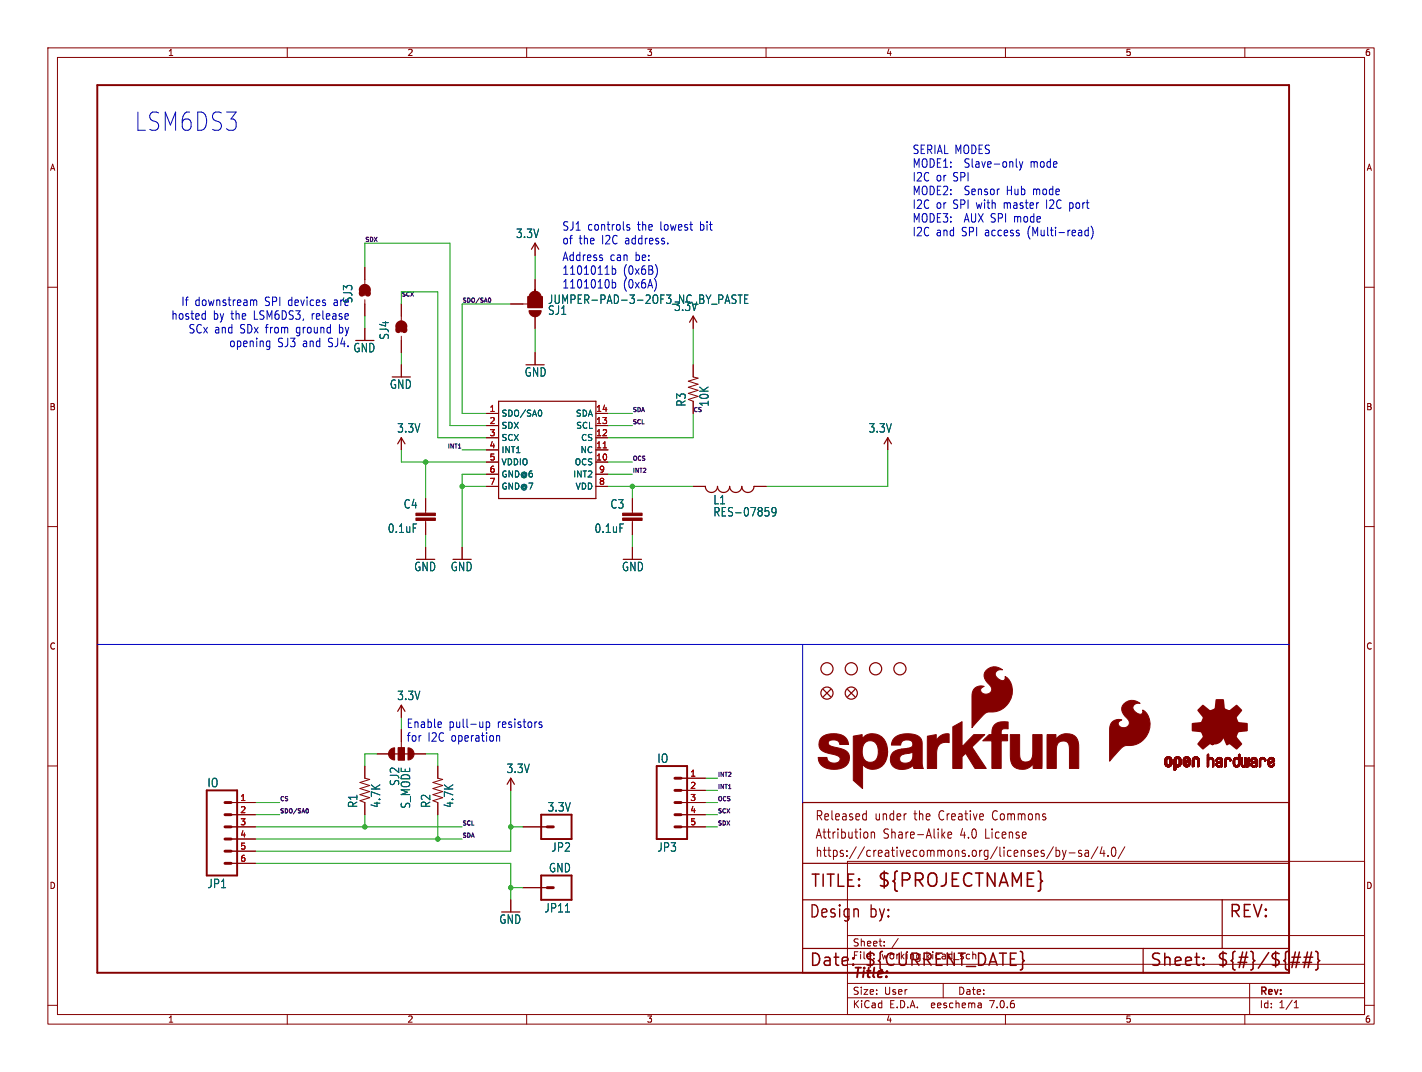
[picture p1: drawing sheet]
<svg xmlns="http://www.w3.org/2000/svg" width="297mm" height="224mm" viewBox="0 0 297 224" stroke-linecap="round" stroke-linejoin="round" font-family="sans-serif">
<defs><g id="words">
<text font-size="5.3" fill="#0000c2" x="27.9" y="27.7">LSM6DS3</text>
<text font-size="3.8" fill="#840000" x="183.1" y="185.7">${PROJECTNAME}</text>
<g font-size="3.5" fill="#840000">
<text x="169.2" y="185.7">TITLE:</text>
<text x="168.9" y="192.1">Design</text>
<text x="181.6" y="192.1">by:</text>
<text x="256.5" y="192.1">REV:</text>
<text x="168.9" y="202.2">Date:</text>
<text x="180.3" y="202.2">${CURRENT_DATE}</text>
<text x="240" y="202.2">Sheet:</text>
<text x="254" y="202.2">${#}/${##}</text>
</g>
<text font-size="2.8" fill="#840000" x="178" y="204.8">Title:</text>
<g font-size="2.7" fill="#840000">
<text x="170.2" y="171.7">Released</text>
<text x="182.7" y="171.7">under</text>
<text x="191.1" y="171.7">the</text>
<text x="196.5" y="171.7">Creative</text>
<text x="208" y="171.7">Commons</text>
<text x="170.2" y="175.5">Attribution</text>
<text x="170.2" y="179.3">https://creativecommons.org/licenses/by-sa/4.0/</text>
<text x="184.5" y="175.5">Share-Alike</text>
<text x="200.8" y="175.5">4.0</text>
<text x="206.2" y="175.5">License</text>
</g>
<g font-size="2.5" fill="#0000c2">
<text x="190.5" y="32.5">SERIAL MODES</text>
<text x="190.5" y="35.3">MODE1:</text>
<text x="201.5" y="35.3">Slave-only</text>
<text x="215.4" y="35.3">mode</text>
<text x="190.5" y="38.2">I2C or</text>
<text x="190.5" y="41.1">MODE2:</text>
<text x="199.1" y="38.2">SPI</text>
<text x="201.5" y="41.1">Sensor</text>
<text x="210.4" y="41.1">Hub</text>
<text x="216" y="41.1">mode</text>
<text x="190.5" y="43.9">I2C or</text>
<text x="190.5" y="46.8">MODE3:</text>
<text x="199.1" y="43.9">SPI with</text>
<text x="201.5" y="46.8">AUX SPI mode</text>
<text x="209.9" y="43.9">master</text>
<text x="218.9" y="43.9">I2C port</text>
<text x="117.3" y="48.5">SJ1 controls</text>
<text x="117.3" y="51.3">of</text>
<text x="120.9" y="51.3">the</text>
<text x="125.7" y="51.3">I2C address.</text>
<text x="133.2" y="48.5">the</text>
<text x="138" y="48.5">lowest</text>
<text x="146.5" y="48.5">bit</text>
<text x="190.5" y="49.6">I2C and</text>
<text x="200.9" y="49.6">SPI access</text>
<text x="214.9" y="49.6">(Multi-read)</text>
<text x="117.3" y="54.8">Address</text>
<text x="117.3" y="57.7">1101011b</text>
<text x="127.4" y="54.8">can</text>
<text x="130.1" y="57.7">(0x6B)</text>
<text x="132.7" y="54.8">be:</text>
<text x="37.8" y="64.1">If downstream</text>
<text x="55.4" y="64.1">SPI devices</text>
<text x="117.3" y="60.5">1101010b</text>
<text x="35.7" y="66.9">hosted</text>
<text x="39.3" y="69.8">SCx and</text>
<text x="44.5" y="66.9">by the</text>
<text x="50.2" y="69.8">SDx from</text>
<text x="53.2" y="66.9">LSM6DS3,</text>
<text x="62.2" y="69.8">ground</text>
<text x="65.4" y="66.9">release</text>
<text x="71.3" y="69.8">by</text>
<text x="47.8" y="72.6">opening</text>
<text x="58" y="72.6">SJ3 and</text>
<text x="68.7" y="72.6">SJ4.</text>
<text x="84.8" y="152.4">Enable</text>
<text x="84.8" y="155.2">for</text>
<text x="89.3" y="155.2">I2C operation</text>
<text x="93.7" y="152.4">pull-up</text>
<text x="103.9" y="152.4">resistors</text>
</g>
<g font-size="2.5" fill="#006464">
<text x="107.7" y="49.9">3.3V</text>
<text x="70" y="64.1">are</text>
<text x="73.8" y="63.4" transform="rotate(-90 73.8 63.4)">SJ3</text>
<text x="114.4" y="63.7">JUMPER-PAD-3-2OF3_NC_BY_PASTE</text>
<text x="114.4" y="66">SJ1</text>
<text x="130.1" y="60.5">(0x6A)</text>
<text x="140.7" y="65.2">3.3V</text>
<text x="81.4" y="71.1" transform="rotate(-90 81.4 71.1)">SJ4</text>
<text x="73.7" y="73.8">GND</text>
<text x="81.3" y="81.4">GND</text>
<text x="109.5" y="78.9">GND</text>
<text x="143.4" y="85" transform="rotate(-90 143.4 85)">R3</text>
<text x="148.2" y="85" transform="rotate(-90 148.2 85)">10K</text>
<text x="82.9" y="90.6">3.3V</text>
<text x="181.3" y="90.6">3.3V</text>
<text x="84.2" y="106.4">C4</text>
<text x="127.4" y="106.4">C3</text>
<text x="148.9" y="105.6">L1</text>
<text x="80.9" y="111.5">0.1uF</text>
<text x="124.1" y="111.5">0.1uF</text>
<text x="148.9" y="108.1">RES-07859</text>
<text x="86.4" y="119.5">GND</text>
<text x="94" y="119.5">GND</text>
<text x="129.8" y="119.5">GND</text>
<text x="82.9" y="146.4">3.3V</text>
<text x="105.7" y="161.7">3.3V</text>
<text x="137.2" y="159.6">IO</text>
<text x="43.2" y="164.7">IO</text>
<text x="83.6" y="164.3" transform="rotate(-90 83.6 164.3)">SJ2</text>
<text x="74.8" y="168.9" transform="rotate(-90 74.8 168.9)">R1</text>
<text x="79.6" y="168.9" transform="rotate(-90 79.6 168.9)">4.7K</text>
<text x="85.9" y="169" transform="rotate(-90 85.9 169)">S_MODE</text>
<text x="90.1" y="168.9" transform="rotate(-90 90.1 168.9)">R2</text>
<text x="94.9" y="168.9" transform="rotate(-90 94.9 168.9)">4.7K</text>
<text x="114.3" y="169.7">3.3V</text>
<text x="115.1" y="178.1">JP2</text>
<text x="137.2" y="178.1">JP3</text>
<text x="43.2" y="185.7">JP1</text>
<text x="114.6" y="182.4">GND</text>
<text x="113.6" y="190.8">JP11</text>
<text x="104.2" y="193.2">GND</text>
</g>
<g font-size="2.1" fill="#840000">
<text x="178" y="197.9">Sheet:</text>
<text x="178" y="200.6">File:</text>
<text x="184.1" y="200.6">working.kicad_sch</text>
<text x="178" y="208">Size:</text>
<text x="184.7" y="208">User</text>
<text x="200" y="208">Date:</text>
<text x="263" y="208.2">Rev:</text>
<text x="178" y="210.8">KiCad</text>
<text x="185.7" y="210.8">E.D.A.</text>
<text x="194.6" y="210.8">eeschema</text>
<text x="207" y="210.8">7.0.6</text>
<text x="263" y="210.8">Id:</text>
<text x="267.1" y="210.8">1/1</text>
</g>
<g font-size="1.8" fill="#840000">
<text x="35" y="11.9">1</text>
<text x="85" y="11.9">2</text>
<text x="135" y="11.9">3</text>
<text x="185" y="11.9">4</text>
<text x="235" y="11.9">5</text>
<text x="285" y="11.9">6</text>
<text x="10.3" y="35.9">A</text>
<text x="285.3" y="35.9">A</text>
<text x="10.3" y="85.9">B</text>
<text x="285.3" y="85.9">B</text>
<text x="10.3" y="135.9">C</text>
<text x="285.3" y="135.9">C</text>
<text x="10.3" y="185.9">D</text>
<text x="285.3" y="185.9">D</text>
<text x="35" y="213.8">1</text>
<text x="85" y="213.8">2</text>
<text x="135" y="213.8">3</text>
<text x="185" y="213.8">4</text>
<text x="235" y="213.8">5</text>
<text x="285" y="213.8">6</text>
</g>
<g font-size="1.8" fill="#a90000">
<text x="102.2" y="86.1">1</text>
<text x="102.2" y="88.6">2</text>
<text x="124.4" y="88.6">13</text>
<text x="124.4" y="86.1">14</text>
<text x="102.2" y="91.2">3</text>
<text x="102.2" y="93.7">4</text>
<text x="124.4" y="93.7">11</text>
<text x="124.4" y="91.2">12</text>
<text x="102.2" y="96.3">5</text>
<text x="102.2" y="98.8">6</text>
<text x="102.2" y="101.3">7</text>
<text x="124.4" y="96.3">10</text>
<text x="125" y="101.3">8</text>
<text x="125" y="98.8">9</text>
<text x="50.1" y="167.4">1</text>
<text x="144.1" y="162.3">1</text>
<text x="144.1" y="164.8">2</text>
<text x="144.1" y="167.4">3</text>
<text x="50.1" y="169.9">2</text>
<text x="50.1" y="172.5">3</text>
<text x="144.1" y="169.9">4</text>
<text x="144.1" y="172.5">5</text>
<text x="50.1" y="175">4</text>
<text x="50.1" y="177.5">5</text>
<text x="50.1" y="180.1">6</text>
</g>
<g font-size="1.8" fill="#006464">
<text x="104.6" y="87.2">SDO/SA0</text>
<text x="104.6" y="89.8">SDX</text>
<text x="120.2" y="87.2">SDA</text>
<text x="120.2" y="89.8">SCL</text>
<text x="104.6" y="92.3">SCX</text>
<text x="104.6" y="94.8">INT1</text>
<text x="121.1" y="94.8">NC</text>
<text x="121.3" y="92.3">CS</text>
<text x="104.6" y="97.4">VDDIO</text>
<text x="104.6" y="99.9">GND@6</text>
<text x="119.6" y="99.9">INT2</text>
<text x="119.9" y="97.4">OCS</text>
<text x="104.6" y="102.5">GND@7</text>
<text x="120.1" y="102.5">VDD</text>
</g>
<g font-size="1.2" fill="#0f0f0f">
<text x="76.2" y="50.6">SDX</text>
<text x="83.8" y="62">SCX</text>
<text x="96.5" y="63.3">SDO/SA0</text>
<text x="132.1" y="88.7">SCL</text>
<text x="132.1" y="86.1">SDA</text>
<text x="144.8" y="86.1">CS</text>
<text x="93.4" y="93.7">INT1</text>
<text x="132.1" y="96.3">OCS</text>
<text x="132.1" y="98.8">INT2</text>
<text x="58.4" y="167.4">CS</text>
<text x="149.9" y="162.3">INT2</text>
<text x="149.9" y="164.9">INT1</text>
<text x="149.9" y="167.4">OCS</text>
<text x="58.4" y="169.9">SDO/SA0</text>
<text x="96.5" y="172.5">SCL</text>
<text x="149.9" y="169.9">SCX</text>
<text x="149.9" y="172.5">SDX</text>
<text x="96.5" y="175">SDA</text>
</g>
</g></defs>
<g fill="none" stroke="#840000" stroke-width=".21">
<path d="M10 10h277v203.9h-277zM12 12h273v199.9h-273zM60 10v2M110 10v2M160 10v2M210 10v2M260 10v2M10 60h2M76.2 55.9v3.4M111.8 50.8v2.5M111.8 58.4v2.6M285 60h2"/>
<path d="M76.2 62.6v3.4M76.2 68.6v2.5M83.8 63.5v3.4M83.8 70.2v3.5M83.8 76.2v2.5M106.7 63.5h3.8M110.5 62.9h2.5v1.2h-2.5zM111.8 66v2.6M111.8 73.7v2.5M144.8 76.2v2.5l1 .3-2 .6 2 .7-2 .6 2 .6-2 .7 2 .6-2 .6 1 .4v2.6M144.8 66v2.6M83.8 91.4v2.6"/>
<path d="M101.6 86.4h2.5M101.6 96.5h2.5M101.6 94h2.5M101.6 91.4h2.5M101.6 88.9h2.5M101.6 99.1h2.5M124.5 86.4h2.5M124.5 96.5h2.5M124.5 94h2.5M124.5 91.4h2.5M124.5 88.9h2.5M124.5 99.1h2.5"/>
<path d="M185.4 91.4v2.6M10 110h2M88.9 104.1v3.1M88.9 108.7v3.1M88.9 114.3v2.5M96.5 114.3v2.5M101.6 101.6h2.5M124.5 101.6h2.5M132.1 104.1v3.1M132.1 108.7v3.1M132.1 114.3v2.5M144.8 101.6h2.5"/>
<path d="M157.5 101.6h2.5M285 110h2M10 160h2M78.7 157.5h2.6M83.2 156.2h1.3v2.6h-1.3zM83.8 147.3v2.6M83.8 152.4v3.8M86.4 157.5h2.5M285 160h2M48.3 172.7h5M48.3 167.6h5M48.3 170.2h5"/>
<path d="M48.3 175.3h5M48.3 177.8h5M76.2 160v2.6l1 .2-2 .6 2 .7-2 .6 2 .7-2 .6 2 .6-2 .7 1 .3v2.6M91.4 160v2.6l1.1 .2-2.1 .6 2.1 .7-2.1 .6 2.1 .7-2.1 .6 2.1 .6-2.1 .7 1 .3v2.6M106.7 162.6v2.5M109.2 172.7h5.1M142.2 172.7h5.1M142.2 167.6h5.1M142.2 170.2h5.1M142.2 162.6h5.1M142.2 165.1h5.1M177 179.9h108v32h-108z"/>
<path d="M180.5 170l.4 .1M180.9 169.3v2M180.9 171.2l-.4 .1M181.2 174v.9M182 173.8v1.3M182 174l.2-.2 .4 .1 .1 1.2M196.9 174.4l.5 .7M197.4 173.8l-.7 .7M198 174.4l.8-.1-.1-.4-.5-.1-.2 .3 .1 .9h.6M220 176.9l-1.4 2.5M220.6 177v1.9M220.6 177.7l.4-.1 .3 .4-.1 .8h-.6"/>
<path d="M221.9 177.6l.4 1.3M222.3 178.9l-.2 .5-.2 .1M222.7 177.6l-.4 1.3M223.3 178.2h1.2M225.9 177.7l-.4-.1-.2 .3v.3l.6 .1v.5h-.6M226.7 177.7h.6l.1 1.2M227.4 178.1l-.6 .1a.4 .4 0 0 0-.2 .3 .4 .4 0 0 0 .2 .4l.6-.1M229.3 176.9l-1.4 2.5M230.2 176.9l-.4 1.4h1M230.6 177.6v1.3M231.4 178.7v.2M232.4 177.1l.3-.1a1.34 1.34 0 0 1 0 1.9h-.2a1.44 1.44 0 0 1-.1-1.8z"/>
<path d="M234.9 176.9l-1.4 2.5M48.3 180.3h5M106.7 188v2.5M109.2 185.4h5.1M177 195.4h108M184.7 197.5v.1M184.7 196.7v.1M187.6 196l-1.3 2M10 210h2M60 211.9v2M110 211.9v2M160 211.9v2"/>
<path d="M177 208.4h108M177 205.4h108M177 201.4h108M197 205.4v3M204.9 209.6l.1 .9M205 210.4l-.2 .1M205 209.9h-.2M210 211.9v2M260 211.9v2M261 205.4v6.5M270.3 210.5h.9M270.3 209.4l.4-.4v1.5"/>
<path d="M285 210h2"/>
</g>
<g fill="none" stroke="#840000" stroke-width=".25">
<path d="M76.2 59.9v1.8M111 52.1l.8-1.3 .7 1.3M83.8 67.6v1.7M144 67.3l.8-1.3 .7 1.3M83.1 92.7l.7-1.3 .8 1.3M104.1 83.8h20.4v20.3h-20.4zM184.7 92.7l.7-1.3 .8 1.3M147.3 101.6a1.27 1.27 0 0 0 1.3 1.3 1.27 1.27 0 0 0 1.3-1.3 1.27 1.27 0 0 0 1.2 1.3 1.27 1.27 0 0 0 1.3-1.3 1.27 1.27 0 0 0 1.3 1.3 1.27 1.27 0 0 0 1.2-1.3 1.27 1.27 0 0 0 1.3 1.3 1.27 1.27 0 0 0 1.3-1.3M81.8 157.5h3.8M83.1 148.6l.7-1.3 .8 1.3M172 144l1.5 1.5M173.5 144l-1.5 1.5"/>
<path d="M177 144l1.6 1.5M178.6 144l-1.6 1.5M105.9 163.8l.8-1.2 .7 1.2M167.6 167.6h101.6v35.6h-101.6zM167.6 198.1h101.6M167.6 180.3h101.6M167.6 188h101.6M238.8 198.1v5.1M255.3 188v10.1"/>
<circle cx="172.7" cy="139.7" r="1.27"/>
<circle cx="177.8" cy="139.7" r="1.27"/>
<circle cx="182.9" cy="139.7" r="1.27"/>
<circle cx="188" cy="139.7" r="1.27"/>
<circle cx="172.7" cy="144.8" r="1.27"/>
<circle cx="177.8" cy="144.8" r="1.27"/>
</g>
<g fill="#840000" stroke="#840000" stroke-width=".21">
<path d="M243.3 159.5h.4z"/>
<path d="M243.3 159.4l.4 .1z"/>
<path d="M243.3 159.4h.4z"/>
<path d="M243.3 159.3l.4 .1z"/>
<path d="M243.3 159.3h.4z"/>
<path d="M243.3 159.2l.4 .1z"/>
<path d="M243.3 159.2h.4z"/>
<path d="M243.3 159.1l.4 .1z"/>
<path d="M243.3 159.1h.4z"/>
<path d="M243.3 159l.4 .1z"/>
<path d="M243.3 159h.4z"/>
<path d="M243.3 158.9l.4 .1z"/>
<path d="M243.3 158.9h.4z"/>
<path d="M243.3 158.8l.4 .1z"/>
<path d="M243.3 158.8h.4z"/>
<path d="M243.3 159.6h.4z"/>
<path d="M243.3 159.5l.4 .1z"/>
<path d="M243.3 158.7l.4 .1z"/>
<path d="M243.3 158.7h.4z"/>
<path d="M243.3 159.7h.5z"/>
<path d="M243.3 159.6l.4 .1z"/>
<path d="M243.3 158.6l.4 .1z"/>
<path d="M243.3 158.6h.4z"/>
<path d="M243.3 158.6h.5z"/>
<path d="M243.3 158.5l.5 .1z"/>
<path d="M243.3 158.5h.5z"/>
<path d="M243.4 159.8h.5z"/>
<path d="M243.4 159.7l.4 .1z"/>
<path d="M243.4 158.5h.5z"/>
<path d="M243.4 158.5h.6z"/>
<path d="M243.4 159.8h1.3z"/>
<path d="M243.4 159.8h.6z"/>
<path d="M243.4 158.5h1.3z"/>
<path d="M243.4 159.8l1.3 .1z"/>
<path d="M243.4 158.4l1.3 .1z"/>
<path d="M243.4 158.4h1.3z"/>
<path d="M243.4 159.9h1.3z"/>
<path d="M243.4 159.9h1.2z"/>
<path d="M243.4 158.4h1.2z"/>
<path d="M243.4 158.3l1.2 .1z"/>
<path d="M243.5 159.9h1.1z"/>
<path d="M243.5 158.3h1.1z"/>
<path d="M243.5 159.9l1.1 .1z"/>
<path d="M243.5 160h1.1z"/>
<path d="M243.5 160h1z"/>
<path d="M243.5 158.3h1z"/>
<path d="M243.5 158.2l1 .1z"/>
<path d="M243.6 160l.9 .1z"/>
<path d="M243.6 158.2h.9z"/>
<path d="M243.6 160.1h.9z"/>
<path d="M243.6 158.2h.8z"/>
<path d="M243.6 160.1h.8z"/>
<path d="M243.7 160.1h.7z"/>
<path d="M243.7 158.2h.7z"/>
<path d="M243.7 158.1l.7 .1z"/>
<path d="M243.7 160.1l.6 .1z"/>
<path d="M243.7 158.1h.6z"/>
<path d="M243.8 160.2h.5z"/>
<path d="M243.8 158.1h.5z"/>
<path d="M243.8 160.2h.4z"/>
<path d="M243.8 158.1h.4z"/>
<path d="M243.9 160.2h.3z"/>
<path d="M243.9 158.1h.3z"/>
<path d="M243.9 160.2h.2z"/>
<path d="M243.9 158.1h.2z"/>
<path d="M244.1 158.5h.6z"/>
<path d="M244.1 159.8h.6z"/>
<path d="M244.2 159.8h.5z"/>
<path d="M244.2 158.5h.5z"/>
<path d="M244.2 159.7l.5 .1z"/>
<path d="M244.2 159.7h.5z"/>
<path d="M244.3 159.7h.4z"/>
<path d="M244.3 158.5l.4 .1z"/>
<path d="M244.3 158.6h.4z"/>
<path d="M244.3 159.6l.4 .1z"/>
<path d="M244.3 159.6h.4z"/>
<path d="M244.3 158.7h.4z"/>
<path d="M244.3 158.6l.4 .1z"/>
<path d="M244.4 159.6h.4z"/>
<path d="M244.4 158.7h.4z"/>
<path d="M244.4 159.5l.4 .1z"/>
<path d="M244.4 159.5h.4z"/>
<path d="M244.4 159.4l.4 .1z"/>
<path d="M244.4 159.4h.4z"/>
<path d="M244.4 159.3l.4 .1z"/>
<path d="M244.4 159.3h.4z"/>
<path d="M244.4 159.2l.4 .1z"/>
<path d="M244.4 159.2h.4z"/>
<path d="M244.4 159.1l.4 .1z"/>
<path d="M244.4 159.1h.4z"/>
<path d="M244.4 159l.4 .1z"/>
<path d="M244.4 159h.4z"/>
<path d="M244.4 158.9l.4 .1z"/>
<path d="M244.4 158.9h.4z"/>
<path d="M244.4 158.8l.4 .1z"/>
<path d="M244.4 158.8h.4z"/>
<path d="M244.4 158.7l.4 .1z"/>
<path d="M245.2 160.8l.2 .1z"/>
<path d="M245.2 160.8h.3z"/>
<path d="M245.2 160.8h.4z"/>
<path d="M245.2 160.7l.4 .1z"/>
<path d="M245.2 160.7h.4z"/>
<path d="M245.2 160.6l.4 .1z"/>
<path d="M245.2 160.6h.4z"/>
<path d="M245.2 160.5l.4 .1z"/>
<path d="M245.2 160.5h.4z"/>
<path d="M245.2 160.4l.4 .1z"/>
<path d="M245.2 160.4h.4z"/>
<path d="M245.2 160.3l.4 .1z"/>
<path d="M245.2 160.3h.4z"/>
<path d="M245.2 160.2l.4 .1z"/>
<path d="M245.2 160.2h.4z"/>
<path d="M245.2 160.1l1.1 .1z"/>
<path d="M245.2 160.1h1.1z"/>
<path d="M245.2 160.1h1.2z"/>
<path d="M245.2 160l1.2 .1z"/>
<path d="M245.2 160h1.2z"/>
<path d="M245.2 160h1.3z"/>
<path d="M245.2 159.9l1.3 .1z"/>
<path d="M245.2 159.9h1.3z"/>
<path d="M245.2 159.9h1.4z"/>
<path d="M245.2 159.8l1.4 .1z"/>
<path d="M245.2 159.8h1.4z"/>
<path d="M245.2 159.8h.7z"/>
<path d="M245.2 159.8h.6z"/>
<path d="M245.2 159.7l.6 .1z"/>
<path d="M245.2 159.7h.5z"/>
<path d="M245.2 159.6l.5 .1z"/>
<path d="M245.2 159.6h.4z"/>
<path d="M245.2 159.5l.4 .1z"/>
<path d="M245.2 159.5h.4z"/>
<path d="M245.2 159.4l.4 .1z"/>
<path d="M245.2 159.4h.4z"/>
<path d="M245.2 159.3l.4 .1z"/>
<path d="M245.2 159.3h.4z"/>
<path d="M245.2 159.2l.4 .1z"/>
<path d="M245.2 159.2h.4z"/>
<path d="M245.2 159.1l.4 .1z"/>
<path d="M245.2 159.1h.4z"/>
<path d="M245.2 159l.4 .1z"/>
<path d="M245.2 159h.4z"/>
<path d="M245.2 158.9l.4 .1z"/>
<path d="M245.2 158.9h.4z"/>
<path d="M245.2 158.8l.4 .1z"/>
<path d="M245.2 158.8h.4z"/>
<path d="M245.2 158.7l.4 .1z"/>
<path d="M245.2 158.7h.4z"/>
<path d="M245.2 160.9h.2z"/>
<path d="M245.2 158.6l.4 .1z"/>
<path d="M245.2 158.6h.5z"/>
<path d="M245.3 158.6h.4z"/>
<path d="M245.3 158.5l.4 .1z"/>
<path d="M245.3 158.5h.5z"/>
<path d="M245.3 158.5h.6z"/>
<path d="M245.3 158.5h1.3z"/>
<path d="M245.3 158.4l1.3 .1z"/>
<path d="M245.3 158.4h1.3z"/>
<path d="M245.4 158.4h1.1z"/>
<path d="M245.4 158.3l1.1 .1z"/>
<path d="M245.4 158.3h1.1z"/>
<path d="M245.4 158.3h1z"/>
<path d="M245.5 158.2l.9 .1z"/>
<path d="M245.5 158.2h.9z"/>
<path d="M245.5 158.2h.8z"/>
<path d="M245.6 158.2h.7z"/>
<path d="M245.6 158.1l.7 .1z"/>
<path d="M245.6 158.1h.7z"/>
<path d="M245.7 160.2h.5z"/>
<path d="M245.7 158.1h.5z"/>
<path d="M245.8 158.1h.3z"/>
<path d="M245.8 160.2h.3z"/>
<path d="M245.8 158.1h.2z"/>
<path d="M245.9 160.2h.1z"/>
<path d="M246 158.5h.6z"/>
<path d="M246 159.8h.6z"/>
<path d="M246.1 159.8h.5z"/>
<path d="M246.1 158.5h.5z"/>
<path d="M246.1 159.7l.5 .1z"/>
<path d="M246.2 159.7h.4z"/>
<path d="M246.2 158.5l.4 .1z"/>
<path d="M246.2 158.6h.4z"/>
<path d="M246.2 159.7h.5z"/>
<path d="M246.2 158.6h.5z"/>
<path d="M246.2 159.6l.5 .1z"/>
<path d="M246.2 159.6h.5z"/>
<path d="M246.2 158.6l.5 .1z"/>
<path d="M246.3 159.6h.4z"/>
<path d="M246.3 158.7h.4z"/>
<path d="M246.3 159.5l.4 .1z"/>
<path d="M246.3 159.5h.4z"/>
<path d="M246.3 158.8h.4z"/>
<path d="M246.3 158.7l.4 .1z"/>
<path d="M246.3 159.4l.4 .1z"/>
<path d="M246.3 159.4h.4z"/>
<path d="M246.3 159.3l.4 .1z"/>
<path d="M246.3 159.3h.4z"/>
<path d="M246.3 159.2l.4 .1z"/>
<path d="M246.3 159.2h.4z"/>
<path d="M246.3 159.1l.4 .1z"/>
<path d="M246.3 159.1h.4z"/>
<path d="M246.3 159l.4 .1z"/>
<path d="M246.3 159h.4z"/>
<path d="M246.3 158.9l.4 .1z"/>
<path d="M246.3 158.9h.4z"/>
<path d="M246.3 158.8l.4 .1z"/>
<path d="M247.1 159.6h.5z"/>
<path d="M247.1 159.6h.4z"/>
<path d="M247.1 159.5l.4 .1z"/>
<path d="M247.1 159.5h.4z"/>
<path d="M247.1 159.5h.5z"/>
<path d="M247.1 159.4l.5 .1z"/>
<path d="M247.1 159.4h.5z"/>
<path d="M247.1 159.4h.6z"/>
<path d="M247.1 159.4h.7z"/>
<path d="M247.1 159.3l.7 .1z"/>
<path d="M247.1 159.3h.8z"/>
<path d="M247.1 159.3h.9z"/>
<path d="M247.1 159.2l1 .1z"/>
<path d="M247.1 159.2h1z"/>
<path d="M247.1 159.2h1.1z"/>
<path d="M247.1 159.2h1.2z"/>
<path d="M247.1 159.1l1.2 .1z"/>
<path d="M247.1 159.1h1.2z"/>
<path d="M247.1 159.1h1.3z"/>
<path d="M247.1 159.1h1.4z"/>
<path d="M247.1 159l1.4 .1z"/>
<path d="M247.1 159h1.4z"/>
<path d="M247.1 159h.4z"/>
<path d="M247.1 158.9l.4 .1z"/>
<path d="M247.1 158.9h.4z"/>
<path d="M247.1 158.8l.4 .1z"/>
<path d="M247.1 158.8h.4z"/>
<path d="M247.1 158.7l.4 .1z"/>
<path d="M247.1 158.7h.4z"/>
<path d="M247.1 158.7h.5z"/>
<path d="M247.1 159.7h.5z"/>
<path d="M247.1 159.6l.5 .1z"/>
<path d="M247.1 158.6l.5 .1z"/>
<path d="M247.1 158.6h.5z"/>
<path d="M247.2 159.7l.5 .1z"/>
<path d="M247.2 159.7h.4z"/>
<path d="M247.2 158.6h.4z"/>
<path d="M247.2 158.5l.4 .1z"/>
<path d="M247.2 159.8h.5z"/>
<path d="M247.2 158.5h.5z"/>
<path d="M247.2 159.8h1.3z"/>
<path d="M247.2 159.8h.6z"/>
<path d="M247.2 158.5h.6z"/>
<path d="M247.2 159.8l1.3 .1z"/>
<path d="M247.2 158.5h1.3z"/>
<path d="M247.2 158.4l1.3 .1z"/>
<path d="M247.2 158.4h1.3z"/>
<path d="M247.2 159.9h1.3z"/>
<path d="M247.3 159.9h1.1z"/>
<path d="M247.3 158.4h1.2z"/>
<path d="M247.3 159.9l1.1 .1z"/>
<path d="M247.3 158.3l1.1 .1z"/>
<path d="M247.3 160h1.1z"/>
<path d="M247.3 158.3h1.1z"/>
<path d="M247.4 160h1z"/>
<path d="M247.4 158.3h1z"/>
<path d="M247.4 160h.9z"/>
<path d="M247.4 160l.9 .1z"/>
<path d="M247.4 158.2l.9 .1z"/>
<path d="M247.4 158.2h.9z"/>
<path d="M247.4 160.1h.9z"/>
<path d="M247.5 158.2h.8z"/>
<path d="M247.5 160.1h.7z"/>
<path d="M247.5 158.2h.7z"/>
<path d="M247.5 158.1l.7 .1z"/>
<path d="M247.5 158.1h.7z"/>
<path d="M247.6 160.1l.6 .1z"/>
<path d="M247.6 158.1h.5z"/>
<path d="M247.6 160.2h.5z"/>
<path d="M247.6 159h1z"/>
<path d="M247.7 160.2h.4z"/>
<path d="M247.7 159h.9z"/>
<path d="M247.7 158.1h.3z"/>
<path d="M247.7 160.2h.3z"/>
<path d="M247.8 159h.8z"/>
<path d="M247.8 158.1h.1z"/>
<path d="M247.8 158.9l.8 .1z"/>
<path d="M247.8 158.9h.8z"/>
<path d="M247.9 158.9h.7z"/>
<path d="M247.9 158.5h.6z"/>
<path d="M247.9 159.8h.6z"/>
<path d="M248 158.5h.5z"/>
<path d="M248 159.8h.5z"/>
<path d="M248 158.9h.6z"/>
<path d="M248 158.8l.6 .1z"/>
<path d="M248 158.8h.6z"/>
<path d="M248.1 159.7l.4 .1z"/>
<path d="M248.1 158.5h.4z"/>
<path d="M248.1 158.5l.5 .1z"/>
<path d="M248.1 159.7h.4z"/>
<path d="M248.1 158.6h.5z"/>
<path d="M248.1 158.8h.5z"/>
<path d="M248.1 159.7h.5z"/>
<path d="M248.2 159.6l.4 .1z"/>
<path d="M248.2 158.8h.4z"/>
<path d="M248.2 158.7h.4z"/>
<path d="M248.2 158.6l.4 .1z"/>
<path d="M248.2 159.6h.4z"/>
<path d="M248.2 158.7l.4 .1z"/>
<path d="M248.2 159.5l.4 .1z"/>
<path d="M248.2 159.5h.4z"/>
<path d="M248.2 159.4l.4 .1z"/>
<path d="M248.2 159.4h.4z"/>
<path d="M248.3 159.4h.3z"/>
<path d="M248.3 159.3l.3 .1z"/>
<path d="M248.4 159.3h.2z"/>
<path d="M249 160.1h.3z"/>
<path d="M249 160.1h.4z"/>
<path d="M249 160l.4 .1z"/>
<path d="M249 160h.4z"/>
<path d="M249 159.9l.4 .1z"/>
<path d="M249 159.9h.4z"/>
<path d="M249 159.8l.4 .1z"/>
<path d="M249 159.8h.4z"/>
<path d="M249 159.7l.4 .1z"/>
<path d="M249 159.7h.4z"/>
<path d="M249 159.6l.4 .1z"/>
<path d="M249 159.6h.4z"/>
<path d="M249 159.5l.4 .1z"/>
<path d="M249 159.5h.4z"/>
<path d="M249 159.4l.4 .1z"/>
<path d="M249 159.4h.4z"/>
<path d="M249 159.3l.4 .1z"/>
<path d="M249 159.3h.4z"/>
<path d="M249 159.2l.4 .1z"/>
<path d="M249 159.2h.4z"/>
<path d="M249 159.1l.4 .1z"/>
<path d="M249 159.1h.4z"/>
<path d="M249 159l.4 .1z"/>
<path d="M249 159h.4z"/>
<path d="M249 158.9l.4 .1z"/>
<path d="M249 158.9h.4z"/>
<path d="M249 158.8l.4 .1z"/>
<path d="M249 158.8h.4z"/>
<path d="M249 158.7l.4 .1z"/>
<path d="M249 158.7h.4z"/>
<path d="M249.1 160.1l.2 .1z"/>
<path d="M249.1 158.7h.3z"/>
<path d="M249.1 158.7h.4z"/>
<path d="M249.1 160.2h.1z"/>
<path d="M249.1 158.6l.4 .1z"/>
<path d="M249.1 158.6h.4z"/>
<path d="M249.1 158.5l.5 .1z"/>
<path d="M249.1 158.5h.5z"/>
<path d="M249.1 158.5h.6z"/>
<path d="M249.1 158.5h1.3z"/>
<path d="M249.1 158.4l1.3 .1z"/>
<path d="M249.1 158.4h1.3z"/>
<path d="M249.2 158.4h1.2z"/>
<path d="M249.2 158.3l1.1 .1z"/>
<path d="M249.2 158.3h1.1z"/>
<path d="M249.3 158.3h1z"/>
<path d="M249.3 158.2l1 .1z"/>
<path d="M249.3 158.2h.9z"/>
<path d="M249.4 158.2h.8z"/>
<path d="M249.4 158.2h.7z"/>
<path d="M249.4 158.1l.7 .1z"/>
<path d="M249.4 158.1h.7z"/>
<path d="M249.5 158.1h.5z"/>
<path d="M249.6 158.1h.4z"/>
<path d="M249.6 158.1h.3z"/>
<path d="M249.7 158.1h.2z"/>
<path d="M249.8 158.5h.6z"/>
<path d="M249.9 158.5h.5z"/>
<path d="M250 158.5h.5z"/>
<path d="M250 158.5l.5 .1z"/>
<path d="M250 158.6h.5z"/>
<path d="M250.1 158.6h.4z"/>
<path d="M250.1 158.6l.4 .1z"/>
<path d="M250.1 158.7h.4z"/>
<path d="M250.1 160.1h.3z"/>
<path d="M250.1 160.1h.4z"/>
<path d="M250.1 160l.4 .1z"/>
<path d="M250.1 160h.4z"/>
<path d="M250.1 159.9l.4 .1z"/>
<path d="M250.1 159.9h.4z"/>
<path d="M250.1 159.8l.4 .1z"/>
<path d="M250.1 159.8h.4z"/>
<path d="M250.1 159.7l.4 .1z"/>
<path d="M250.1 159.7h.4z"/>
<path d="M250.1 159.6l.4 .1z"/>
<path d="M250.1 159.6h.4z"/>
<path d="M250.1 159.5l.4 .1z"/>
<path d="M250.1 159.5h.4z"/>
<path d="M250.1 159.4l.4 .1z"/>
<path d="M250.1 159.4h.4z"/>
<path d="M250.1 159.3l.4 .1z"/>
<path d="M250.1 159.3h.4z"/>
<path d="M250.1 159.2l.4 .1z"/>
<path d="M250.1 159.2h.4z"/>
<path d="M250.1 159.1l.4 .1z"/>
<path d="M250.1 159.1h.4z"/>
<path d="M250.1 159l.4 .1z"/>
<path d="M250.1 159h.4z"/>
<path d="M250.1 158.9l.4 .1z"/>
<path d="M250.1 158.9h.4z"/>
<path d="M250.1 158.8l.4 .1z"/>
<path d="M250.1 158.8h.4z"/>
<path d="M250.1 158.7l.4 .1z"/>
<path d="M250.1 160.1l.2 .1z"/>
<path d="M250.1 160.2h.2z"/>
<path d="M252.2 160.2h.1z"/>
<path d="M252.2 157.7h.2z"/>
<path d="M252.2 160.1l.2 .1z"/>
<path d="M252.2 160.1h.2z"/>
<path d="M252.2 160l.2 .1z"/>
<path d="M252.2 160h.2z"/>
<path d="M252.2 159.9l.2 .1z"/>
<path d="M252.2 159.9h.2z"/>
<path d="M252.2 159.8l.2 .1z"/>
<path d="M252.2 159.8h.2z"/>
<path d="M252.2 159.7l.2 .1z"/>
<path d="M252.2 159.7h.2z"/>
<path d="M252.2 159.6l.2 .1z"/>
<path d="M252.2 159.6h.2z"/>
<path d="M252.2 159.5l.2 .1z"/>
<path d="M252.2 159.5h.2z"/>
<path d="M252.2 159.4l.2 .1z"/>
<path d="M252.2 159.4h.2z"/>
<path d="M252.2 159.3l.2 .1z"/>
<path d="M252.2 159.3h.2z"/>
<path d="M252.2 159.2l.2 .1z"/>
<path d="M252.2 159.2h.2z"/>
<path d="M252.2 159.1l.2 .1z"/>
<path d="M252.2 159.1h.2z"/>
<path d="M252.2 159l.2 .1z"/>
<path d="M252.2 159h.2z"/>
<path d="M252.2 158.9l.2 .1z"/>
<path d="M252.2 158.9h.2z"/>
<path d="M252.2 158.8l.3 .1z"/>
<path d="M252.2 158.8h.3z"/>
<path d="M252.2 158.7l.3 .1z"/>
<path d="M252.2 158.7h.3z"/>
<path d="M252.2 158.6l.3 .1z"/>
<path d="M252.2 158.6h.3z"/>
<path d="M252.2 158.6h.4z"/>
<path d="M252.2 158.5l.5 .1z"/>
<path d="M252.2 158.5h.5z"/>
<path d="M252.2 158.5h.6z"/>
<path d="M252.2 158.5h1.2z"/>
<path d="M252.2 158.4l1.2 .1z"/>
<path d="M252.2 158.4h1.1z"/>
<path d="M252.2 158.3l1.1 .1z"/>
<path d="M252.2 158.3h1z"/>
<path d="M252.2 158.3h.3z"/>
<path d="M252.2 158.2l.2 .1z"/>
<path d="M252.2 158.2h.2z"/>
<path d="M252.2 158.1l.2 .1z"/>
<path d="M252.2 158.1h.2z"/>
<path d="M252.2 158l.2 .1z"/>
<path d="M252.2 158h.2z"/>
<path d="M252.2 157.9l.2 .1z"/>
<path d="M252.2 157.9h.2z"/>
<path d="M252.2 157.8l.2 .1z"/>
<path d="M252.2 157.8h.2z"/>
<path d="M252.2 157.7l.2 .1z"/>
<path d="M252.2 157.6l.2 .1z"/>
<path d="M252.2 157.6h.2z"/>
<path d="M252.3 157.6h.1z"/>
<path d="M252.3 157.5l.1 .1z"/>
<path d="M252.6 158.3h.5z"/>
<path d="M252.6 158.2l.5 .1z"/>
<path d="M252.6 158.2h.5z"/>
<path d="M252.7 158.2h.3z"/>
<path d="M252.9 158.5h.5z"/>
<path d="M253 158.5h.4z"/>
<path d="M253 158.5l.4 .1z"/>
<path d="M253.1 158.6h.3z"/>
<path d="M253.1 158.6h.4z"/>
<path d="M253.1 158.6l.4 .1z"/>
<path d="M253.2 158.7h.3z"/>
<path d="M253.2 158.7l.3 .1z"/>
<path d="M253.2 158.8h.3z"/>
<path d="M253.2 158.9h.3z"/>
<path d="M253.2 158.8l.3 .1z"/>
<path d="M253.2 160.2h.2z"/>
<path d="M253.2 160.1l.3 .1z"/>
<path d="M253.2 160.1h.3z"/>
<path d="M253.2 160l.3 .1z"/>
<path d="M253.2 160h.3z"/>
<path d="M253.2 159.9l.3 .1z"/>
<path d="M253.2 159.9h.3z"/>
<path d="M253.2 159.8l.3 .1z"/>
<path d="M253.2 159.8h.3z"/>
<path d="M253.2 159.7l.3 .1z"/>
<path d="M253.2 159.7h.3z"/>
<path d="M253.2 159.6l.3 .1z"/>
<path d="M253.2 159.6h.3z"/>
<path d="M253.2 159.5l.3 .1z"/>
<path d="M253.2 159.5h.3z"/>
<path d="M253.2 159.4l.3 .1z"/>
<path d="M253.2 159.4h.3z"/>
<path d="M253.2 159.3l.3 .1z"/>
<path d="M253.2 159.3h.3z"/>
<path d="M253.2 159.2l.3 .1z"/>
<path d="M253.2 159.2h.3z"/>
<path d="M253.2 159.1l.3 .1z"/>
<path d="M253.2 159.1h.3z"/>
<path d="M253.2 159l.3 .1z"/>
<path d="M253.2 159h.3z"/>
<path d="M253.2 158.9l.3 .1z"/>
<path d="M254 159.8h.3z"/>
<path d="M254 159.7l.3 .1z"/>
<path d="M254 159.7h.3z"/>
<path d="M254 159.7h.2z"/>
<path d="M254 159.6l.3 .1z"/>
<path d="M254 159.6h.3z"/>
<path d="M254 159h.1z"/>
<path d="M254 159h.2z"/>
<path d="M254 158.9l.2 .1z"/>
<path d="M254 158.9h.2z"/>
<path d="M254 158.8l.2 .1z"/>
<path d="M254 159.5l.3 .1z"/>
<path d="M254 158.8h.2z"/>
<path d="M254 158.8h.3z"/>
<path d="M254 159.9h.4z"/>
<path d="M254 159.9h.3z"/>
<path d="M254 159.8l.3 .1z"/>
<path d="M254 159.5h.3z"/>
<path d="M254 159.5h.4z"/>
<path d="M254 158.7l.3 .1z"/>
<path d="M254 158.7h.3z"/>
<path d="M254 159.9h.5z"/>
<path d="M254 159.5h.5z"/>
<path d="M254 159.4l.5 .1z"/>
<path d="M254 158.6l.4 .1z"/>
<path d="M254 160h.8z"/>
<path d="M254 159.9l.5 .1z"/>
<path d="M254 159.4h.5z"/>
<path d="M254 158.6h.4z"/>
<path d="M254 159.4h.6z"/>
<path d="M254.1 160h.7z"/>
<path d="M254.1 159.4h.5z"/>
<path d="M254.1 158.6h.3z"/>
<path d="M254.1 159.4h.6z"/>
<path d="M254.1 158.5l.4 .1z"/>
<path d="M254.1 158.5h.4z"/>
<path d="M254.1 158.5h.5z"/>
<path d="M254.1 160l.7 .1z"/>
<path d="M254.1 159.3l.6 .1z"/>
<path d="M254.1 160.1h.7z"/>
<path d="M254.1 159.3h.7z"/>
<path d="M254.1 158.5h1.1z"/>
<path d="M254.1 160.1h.8z"/>
<path d="M254.2 160.1h.7z"/>
<path d="M254.2 158.4l1 .1z"/>
<path d="M254.2 158.4h1z"/>
<path d="M254.2 159.3h.7z"/>
<path d="M254.2 158.4h.9z"/>
<path d="M254.2 159.3h.8z"/>
<path d="M254.2 160.1l.7 .1z"/>
<path d="M254.2 158.3l.9 .1z"/>
<path d="M254.2 159.2l1.1 .1z"/>
<path d="M254.2 158.3h.9z"/>
<path d="M254.3 160.2h.6z"/>
<path d="M254.3 158.3h.7z"/>
<path d="M254.3 159.2h1z"/>
<path d="M254.3 160.2h.5z"/>
<path d="M254.4 160.2h.4z"/>
<path d="M254.4 159.2h.9z"/>
<path d="M254.4 158.3h.5z"/>
<path d="M254.4 158.2l.5 .1z"/>
<path d="M254.4 158.2h.5z"/>
<path d="M254.5 159.2h.8z"/>
<path d="M254.5 158.2h.3z"/>
<path d="M254.5 159.1l.8 .1z"/>
<path d="M254.5 159.1h.8z"/>
<path d="M254.6 159.1h.7z"/>
<path d="M254.6 159.9l.2 .1z"/>
<path d="M254.6 158.2h.1z"/>
<path d="M254.6 159.9h.2z"/>
<path d="M254.7 159.1h.6z"/>
<path d="M254.7 158.5h.5z"/>
<path d="M254.7 159l.6 .1z"/>
<path d="M254.7 159h.6z"/>
<path d="M254.8 159h.5z"/>
<path d="M254.8 158.5h.4z"/>
<path d="M254.8 158.5l.5 .1z"/>
<path d="M254.9 158.6h.4z"/>
<path d="M254.9 159h.4z"/>
<path d="M254.9 158.6l.4 .1z"/>
<path d="M255 158.9l.3 .1z"/>
<path d="M255 158.7h.3z"/>
<path d="M255 158.9h.3z"/>
<path d="M255 159.3h.3z"/>
<path d="M255 158.7l.3 .1z"/>
<path d="M255 158.8h.3z"/>
<path d="M255 160.2h.2z"/>
<path d="M255 160.1l.3 .1z"/>
<path d="M255 160.1h.3z"/>
<path d="M255 160l.3 .1z"/>
<path d="M255 160h.3z"/>
<path d="M255 159.9l.3 .1z"/>
<path d="M255 159.9h.3z"/>
<path d="M255 159.8l.3 .1z"/>
<path d="M255 159.8h.3z"/>
<path d="M255 159.7l.3 .1z"/>
<path d="M255 159.7h.3z"/>
<path d="M255 159.6l.3 .1z"/>
<path d="M255 159.6h.3z"/>
<path d="M255 159.5l.3 .1z"/>
<path d="M255 159.5h.3z"/>
<path d="M255 159.4l.3 .1z"/>
<path d="M255 159.4h.3z"/>
<path d="M255 159.3l.3 .1z"/>
<path d="M255 158.8l.3 .1z"/>
<path d="M255.8 160.2h.1z"/>
<path d="M255.8 160.2h.2z"/>
<path d="M255.8 160.1l.2 .1z"/>
<path d="M255.8 160.1h.2z"/>
<path d="M255.8 160.1h.3z"/>
<path d="M255.8 160l.3 .1z"/>
<path d="M255.8 160h.3z"/>
<path d="M255.8 159.9l.3 .1z"/>
<path d="M255.8 159.9h.3z"/>
<path d="M255.8 159.8l.3 .1z"/>
<path d="M255.8 159.8h.3z"/>
<path d="M255.8 159.7l.3 .1z"/>
<path d="M255.8 159.7h.3z"/>
<path d="M255.8 159.6l.3 .1z"/>
<path d="M255.8 159.6h.3z"/>
<path d="M255.8 159.5l.3 .1z"/>
<path d="M255.8 159.5h.3z"/>
<path d="M255.8 159.4l.3 .1z"/>
<path d="M255.8 159.4h.3z"/>
<path d="M255.8 159.3l.3 .1z"/>
<path d="M255.8 159.3h.3z"/>
<path d="M255.8 159.2l.3 .1z"/>
<path d="M255.8 159.2h.3z"/>
<path d="M255.8 159.1l.3 .1z"/>
<path d="M255.8 159.1h.3z"/>
<path d="M255.8 159l.3 .1z"/>
<path d="M255.8 159h.3z"/>
<path d="M255.8 158.9l.3 .1z"/>
<path d="M255.8 158.9h.3z"/>
<path d="M255.8 158.8l.3 .1z"/>
<path d="M255.8 158.8h.3z"/>
<path d="M255.8 158.7l.3 .1z"/>
<path d="M255.8 158.7h.3z"/>
<path d="M255.8 158.7h.4z"/>
<path d="M255.8 158.6l.4 .1z"/>
<path d="M255.8 158.6h.4z"/>
<path d="M255.9 158.6h.3z"/>
<path d="M255.9 158.6h.4z"/>
<path d="M255.9 158.5l.4 .1z"/>
<path d="M255.9 158.5h.4z"/>
<path d="M255.9 158.5h.5z"/>
<path d="M255.9 158.5h1.1z"/>
<path d="M256 158.4l1 .1z"/>
<path d="M256 158.4h1z"/>
<path d="M256 158.4h.9z"/>
<path d="M256 158.3l.9 .1z"/>
<path d="M256.1 158.3h.8z"/>
<path d="M256.1 158.3h.7z"/>
<path d="M256.2 158.3h.6z"/>
<path d="M256.2 158.3h.5z"/>
<path d="M256.2 158.2l.5 .1z"/>
<path d="M256.2 158.2h.5z"/>
<path d="M256.3 158.2h.3z"/>
<path d="M256.4 158.2h.1z"/>
<path d="M256.5 158.5h.5z"/>
<path d="M256.6 158.5h.4z"/>
<path d="M256.6 158.5l.4 .1z"/>
<path d="M256.7 158.6h.4z"/>
<path d="M256.8 158.6h.3z"/>
<path d="M256.8 158.7h.3z"/>
<path d="M256.8 158.6l.3 .1z"/>
<path d="M256.8 158.8h.3z"/>
<path d="M256.8 158.7l.3 .1z"/>
<path d="M256.9 158.8h.2z"/>
<path d="M256.9 158.9h.2z"/>
<path d="M256.9 158.8l.2 .1z"/>
<path d="M256.9 158.9l.1 .1z"/>
<path d="M256.9 159h.1z"/>
<path d="M257.6 159.5l.3 .1z"/>
<path d="M257.6 159.5h.3z"/>
<path d="M257.6 159.4l.3 .1z"/>
<path d="M257.6 159.4h.3z"/>
<path d="M257.6 159.3l.3 .1z"/>
<path d="M257.6 159.3h.3z"/>
<path d="M257.6 159.2l.3 .1z"/>
<path d="M257.6 159.2h.3z"/>
<path d="M257.6 159.1l.3 .1z"/>
<path d="M257.6 159.1h.3z"/>
<path d="M257.6 159l.3 .1z"/>
<path d="M257.6 159h.3z"/>
<path d="M257.6 158.9l.3 .1z"/>
<path d="M257.6 158.9h.3z"/>
<path d="M257.6 159.6h.3z"/>
<path d="M257.6 158.8l.3 .1z"/>
<path d="M257.6 158.8h.3z"/>
<path d="M257.6 159.7h.3z"/>
<path d="M257.6 159.6l.3 .1z"/>
<path d="M257.6 158.7l.3 .1z"/>
<path d="M257.6 159.8h.4z"/>
<path d="M257.6 159.7l.3 .1z"/>
<path d="M257.6 158.7h.3z"/>
<path d="M257.6 158.7h.4z"/>
<path d="M257.6 158.6l.4 .1z"/>
<path d="M257.6 158.6h.4z"/>
<path d="M257.7 159.9h.3z"/>
<path d="M257.7 159.8l.3 .1z"/>
<path d="M257.7 159.8h.3z"/>
<path d="M257.7 158.6h.3z"/>
<path d="M257.7 159.9h.4z"/>
<path d="M257.7 158.6h.4z"/>
<path d="M257.7 158.5l.4 .1z"/>
<path d="M257.7 159.9h.5z"/>
<path d="M257.7 158.5h.4z"/>
<path d="M257.7 160h1.1z"/>
<path d="M257.7 159.9l.5 .1z"/>
<path d="M257.7 158.5h.5z"/>
<path d="M257.7 158.5h1.3z"/>
<path d="M257.8 160h1z"/>
<path d="M257.8 158.4l1.2 .1z"/>
<path d="M257.8 158.4h1.2z"/>
<path d="M257.8 160l1 .1z"/>
<path d="M257.8 160.1h.9z"/>
<path d="M257.9 160.1h.8z"/>
<path d="M257.9 158.3l1.1 .1z"/>
<path d="M257.9 158.3h1.1z"/>
<path d="M257.9 160.1l.7 .1z"/>
<path d="M257.9 160.2h.7z"/>
<path d="M258 158.3h.6z"/>
<path d="M258 160.2h.6z"/>
<path d="M258 158.3h.5z"/>
<path d="M258 160.2h.5z"/>
<path d="M258 158.2l.5 .1z"/>
<path d="M258 158.2h.5z"/>
<path d="M258.1 160.2h.4z"/>
<path d="M258.1 158.2h.4z"/>
<path d="M258.2 158.2h.1z"/>
<path d="M258.3 158.5h.7z"/>
<path d="M258.3 159.9l.5 .1z"/>
<path d="M258.4 158.5h.6z"/>
<path d="M258.4 159.9h.5z"/>
<path d="M258.5 158.5l.5 .1z"/>
<path d="M258.5 159.9h.4z"/>
<path d="M258.5 158.6h.5z"/>
<path d="M258.5 159.8l.4 .1z"/>
<path d="M258.5 159.8h.4z"/>
<path d="M258.6 159.8h.3z"/>
<path d="M258.6 158.6h.4z"/>
<path d="M258.6 158.7h.4z"/>
<path d="M258.6 158.6l.4 .1z"/>
<path d="M258.6 159.7l.3 .1z"/>
<path d="M258.6 158.3h.4z"/>
<path d="M258.6 159.7h.3z"/>
<path d="M258.7 159.7h.2z"/>
<path d="M258.7 159.7h.3z"/>
<path d="M258.7 159.6l.3 .1z"/>
<path d="M258.7 159.6h.3z"/>
<path d="M258.7 159.5h.3z"/>
<path d="M258.7 159.4h.3z"/>
<path d="M258.7 159.3h.3z"/>
<path d="M258.7 159.2l.3 .1z"/>
<path d="M258.7 159.2h.3z"/>
<path d="M258.7 159.1h.3z"/>
<path d="M258.7 159h.3z"/>
<path d="M258.7 158.9h.3z"/>
<path d="M258.7 158.8l.3 .1z"/>
<path d="M258.7 158.8h.3z"/>
<path d="M258.7 158.7l.3 .1z"/>
<path d="M258.7 158.2l.3 .1z"/>
<path d="M258.7 158.2h.3z"/>
<path d="M258.7 158.1h.3z"/>
<path d="M258.7 158h.3z"/>
<path d="M258.7 157.9l.3 .1z"/>
<path d="M258.7 157.9h.3z"/>
<path d="M258.7 157.8l.3 .1z"/>
<path d="M258.7 157.8h.3z"/>
<path d="M258.7 157.7l.3 .1z"/>
<path d="M258.7 157.7h.3z"/>
<path d="M258.7 159.5l.3 .1z"/>
<path d="M258.7 159.4l.3 .1z"/>
<path d="M258.7 159.3l.3 .1z"/>
<path d="M258.7 159.1l.3 .1z"/>
<path d="M258.7 159l.3 .1z"/>
<path d="M258.7 158.9l.3 .1z"/>
<path d="M258.7 158.1l.3 .1z"/>
<path d="M258.7 158l.3 .1z"/>
<path d="M258.7 157.6l.3 .1z"/>
<path d="M258.7 157.6h.3z"/>
<path d="M258.8 157.6h.2z"/>
<path d="M258.8 157.5l.1 .1z"/>
<path d="M259.2 159.7h.3z"/>
<path d="M259.2 159.6l.3 .1z"/>
<path d="M259.2 159.6h.3z"/>
<path d="M259.2 159.5l.3 .1z"/>
<path d="M259.2 159.5h.3z"/>
<path d="M259.2 159.4l.3 .1z"/>
<path d="M259.2 159.4h.3z"/>
<path d="M259.2 159.3l.3 .1z"/>
<path d="M259.2 159.3h.3z"/>
<path d="M259.2 159.2l.3 .1z"/>
<path d="M259.2 159.2h.3z"/>
<path d="M259.2 159.1l.3 .1z"/>
<path d="M259.2 159.1h.3z"/>
<path d="M259.2 159l.3 .1z"/>
<path d="M259.2 159h.3z"/>
<path d="M259.2 158.9l.3 .1z"/>
<path d="M259.2 158.9h.3z"/>
<path d="M259.2 158.8l.3 .1z"/>
<path d="M259.2 158.8h.3z"/>
<path d="M259.2 158.7l.3 .1z"/>
<path d="M259.2 158.7h.3z"/>
<path d="M259.2 158.6l.3 .1z"/>
<path d="M259.2 158.6h.3z"/>
<path d="M259.2 158.5l.3 .1z"/>
<path d="M259.2 158.5h.3z"/>
<path d="M259.2 158.4l.3 .1z"/>
<path d="M259.2 158.4h.3z"/>
<path d="M259.3 159.9h.3z"/>
<path d="M259.3 159.8l.3 .1z"/>
<path d="M259.3 159.8h.3z"/>
<path d="M259.3 159.8h.2z"/>
<path d="M259.3 159.7l.2 .1z"/>
<path d="M259.3 159.7h.2z"/>
<path d="M259.3 158.4h.2z"/>
<path d="M259.3 158.3l.2 .1z"/>
<path d="M259.3 158.3h.2z"/>
<path d="M259.3 159.9l1.6 .1z"/>
<path d="M259.3 159.9h.4z"/>
<path d="M259.3 160h1.6z"/>
<path d="M259.3 160h1.5z"/>
<path d="M259.3 160.1h1.5z"/>
<path d="M259.3 160l1.5 .1z"/>
<path d="M259.4 160.1h1.4z"/>
<path d="M259.4 158.3h.1z"/>
<path d="M259.4 160.1l.7 .1z"/>
<path d="M259.5 160.2h.5z"/>
<path d="M259.5 160.2h.4z"/>
<path d="M259.6 160.2h.3z"/>
<path d="M259.8 159.9h.6z"/>
<path d="M259.8 159.9h.5z"/>
<path d="M259.9 159.9h.4z"/>
<path d="M259.9 159.8l.4 .1z"/>
<path d="M259.9 159.8h.4z"/>
<path d="M259.9 159.8h.3z"/>
<path d="M259.9 159.7l.3 .1z"/>
<path d="M259.9 159.7h.3z"/>
<path d="M259.9 159.6h.3z"/>
<path d="M259.9 159.5h.3z"/>
<path d="M259.9 159.4l.3 .1z"/>
<path d="M259.9 159.4h.3z"/>
<path d="M259.9 159.3l.3 .1z"/>
<path d="M259.9 159.3h.3z"/>
<path d="M259.9 159.6l.3 .1z"/>
<path d="M259.9 159.5l.3 .1z"/>
<path d="M259.9 159.2l.3 .1z"/>
<path d="M259.9 159.2h.3z"/>
<path d="M260 159.1l.2 .1z"/>
<path d="M260 159.1h.2z"/>
<path d="M260 159l.2 .1z"/>
<path d="M260 159h.2z"/>
<path d="M260 158.9l.2 .1z"/>
<path d="M260 158.9h.2z"/>
<path d="M260 158.8l.2 .1z"/>
<path d="M260 158.8h.2z"/>
<path d="M260 158.7l.2 .1z"/>
<path d="M260 158.7h.2z"/>
<path d="M260 158.6l.2 .1z"/>
<path d="M260 158.6h.2z"/>
<path d="M260 158.5l.2 .1z"/>
<path d="M260 158.5h.2z"/>
<path d="M260 158.4l.2 .1z"/>
<path d="M260 158.4h.2z"/>
<path d="M260 158.3l.2 .1z"/>
<path d="M260 158.3h.2z"/>
<path d="M260.1 158.3h.1z"/>
<path d="M260.1 160.1l.6 .1z"/>
<path d="M260.1 158.2l.1 .1z"/>
<path d="M260.2 160.2h.5z"/>
<path d="M260.2 160.2h.4z"/>
<path d="M260.3 160.2h.3z"/>
<path d="M260.5 159.9h.4z"/>
<path d="M260.6 159.9h.3z"/>
<path d="M260.6 159.8l.3 .1z"/>
<path d="M260.6 159.8h.3z"/>
<path d="M260.6 159.7l.3 .1z"/>
<path d="M260.6 159.7h.3z"/>
<path d="M260.7 159.7h.2z"/>
<path d="M260.7 159.6l.2 .1z"/>
<path d="M260.7 159.6h.2z"/>
<path d="M260.7 159.5l.2 .1z"/>
<path d="M260.7 159.5h.2z"/>
<path d="M260.7 159.4l.2 .1z"/>
<path d="M260.7 159.4h.2z"/>
<path d="M260.7 159.3l.2 .1z"/>
<path d="M260.7 159.3h.2z"/>
<path d="M260.7 159.2l.2 .1z"/>
<path d="M260.7 159.2h.2z"/>
<path d="M260.7 159.1l.2 .1z"/>
<path d="M260.7 159.1h.2z"/>
<path d="M260.7 159l.2 .1z"/>
<path d="M260.7 159h.2z"/>
<path d="M260.7 158.9l.2 .1z"/>
<path d="M260.7 158.9h.2z"/>
<path d="M260.7 158.8l.2 .1z"/>
<path d="M260.7 158.8h.2z"/>
<path d="M260.7 158.7l.2 .1z"/>
<path d="M260.7 158.7h.2z"/>
<path d="M260.7 158.6l.2 .1z"/>
<path d="M260.7 158.6h.2z"/>
<path d="M260.7 158.5l.2 .1z"/>
<path d="M260.7 158.5h.2z"/>
<path d="M260.7 158.4l.2 .1z"/>
<path d="M260.7 158.4h.2z"/>
<path d="M260.7 158.3l.2 .1z"/>
<path d="M260.7 158.3h.2z"/>
<path d="M260.8 158.3h.1z"/>
<path d="M261.2 159.8h.3z"/>
<path d="M261.2 159.7l.3 .1z"/>
<path d="M261.2 159.7h.3z"/>
<path d="M261.2 159.6l.3 .1z"/>
<path d="M261.2 159.6h.3z"/>
<path d="M261.2 159.8h.4z"/>
<path d="M261.2 159.6h.4z"/>
<path d="M261.2 159.5l.4 .1z"/>
<path d="M261.2 159h.1z"/>
<path d="M261.2 159h.2z"/>
<path d="M261.2 158.9l.2 .1z"/>
<path d="M261.2 158.9h.3z"/>
<path d="M261.2 158.8l.3 .1z"/>
<path d="M261.2 158.8h.3z"/>
<path d="M261.2 159.9h.4z"/>
<path d="M261.2 159.8l.4 .1z"/>
<path d="M261.2 159.5h.4z"/>
<path d="M261.2 158.7l.3 .1z"/>
<path d="M261.2 158.7h.3z"/>
<path d="M261.3 159.9h.4z"/>
<path d="M261.3 159.9h.3z"/>
<path d="M261.3 159.5h.3z"/>
<path d="M261.3 159.5h.4z"/>
<path d="M261.3 158.7h.3z"/>
<path d="M261.3 159.9l.7 .1z"/>
<path d="M261.3 159.4l.5 .1z"/>
<path d="M261.3 158.6l.3 .1z"/>
<path d="M261.3 160h.8z"/>
<path d="M261.3 159.4h.5z"/>
<path d="M261.3 158.6h.3z"/>
<path d="M261.3 158.6h.4z"/>
<path d="M261.3 159.4h.6z"/>
<path d="M261.3 159.4h.7z"/>
<path d="M261.3 158.5l.4 .1z"/>
<path d="M261.3 158.5h.5z"/>
<path d="M261.3 159.3l.7 .1z"/>
<path d="M261.4 160l.7 .1z"/>
<path d="M261.4 159.3h.6z"/>
<path d="M261.4 158.5h.4z"/>
<path d="M261.4 158.5h.5z"/>
<path d="M261.4 160.1h.7z"/>
<path d="M261.4 158.5h1.1z"/>
<path d="M261.4 158.5h1z"/>
<path d="M261.4 159.3h.7z"/>
<path d="M261.4 158.4l1 .1z"/>
<path d="M261.4 158.4h1z"/>
<path d="M261.4 159.3h.8z"/>
<path d="M261.5 160.1h.6z"/>
<path d="M261.5 159.3h.7z"/>
<path d="M261.5 158.4h.9z"/>
<path d="M261.5 160.1l.6 .1z"/>
<path d="M261.5 158.4h.8z"/>
<path d="M261.5 159.2l.7 .1z"/>
<path d="M261.5 158.3l.8 .1z"/>
<path d="M261.5 158.3h.8z"/>
<path d="M261.5 160.2h.6z"/>
<path d="M261.5 159.2h1.1z"/>
<path d="M261.6 160.2h.5z"/>
<path d="M261.6 158.3h.6z"/>
<path d="M261.6 159.2h1z"/>
<path d="M261.6 160.2h.4z"/>
<path d="M261.7 159.2h.9z"/>
<path d="M261.7 158.2l.5 .1z"/>
<path d="M261.7 158.2h.4z"/>
<path d="M261.8 159.1l.8 .1z"/>
<path d="M261.8 159.1h.8z"/>
<path d="M261.9 159.9h.1z"/>
<path d="M261.9 159.1h.7z"/>
<path d="M261.9 158.5h.6z"/>
<path d="M262 158.5h.5z"/>
<path d="M262 159l.6 .1z"/>
<path d="M262 159h.6z"/>
<path d="M262.1 159h.5z"/>
<path d="M262.1 158.5l.4 .1z"/>
<path d="M262.1 158.6h.4z"/>
<path d="M262.2 158.6h.3z"/>
<path d="M262.2 159h.4z"/>
<path d="M262.2 158.9l.4 .1z"/>
<path d="M262.2 158.7h.3z"/>
<path d="M262.2 158.6l.3 .1z"/>
<path d="M262.2 158.9h.4z"/>
<path d="M262.2 158.7h.4z"/>
<path d="M262.3 159.2l.3 .1z"/>
<path d="M262.3 158.9h.3z"/>
<path d="M262.3 158.7h.3z"/>
<path d="M262.3 159.3h.3z"/>
<path d="M262.3 158.8h.3z"/>
<path d="M262.3 158.7l.3 .1z"/>
<path d="M262.3 160.2h.1z"/>
<path d="M262.3 160.2h.2z"/>
<path d="M262.3 160.1l.2 .1z"/>
<path d="M262.3 160.1h.2z"/>
<path d="M262.3 160.1h.3z"/>
<path d="M262.3 160l.3 .1z"/>
<path d="M262.3 160h.3z"/>
<path d="M262.3 159.9l.3 .1z"/>
<path d="M262.3 159.9h.3z"/>
<path d="M262.3 159.8l.3 .1z"/>
<path d="M262.3 159.8h.3z"/>
<path d="M262.3 159.7l.3 .1z"/>
<path d="M262.3 159.7h.3z"/>
<path d="M262.3 159.6l.3 .1z"/>
<path d="M262.3 159.6h.3z"/>
<path d="M262.3 159.5l.3 .1z"/>
<path d="M262.3 159.5h.3z"/>
<path d="M262.3 159.4l.3 .1z"/>
<path d="M262.3 159.4h.3z"/>
<path d="M262.3 159.3l.3 .1z"/>
<path d="M262.3 158.8l.3 .1z"/>
<path d="M263 160.2h.2z"/>
<path d="M263 160.1l.3 .1z"/>
<path d="M263 160.1h.3z"/>
<path d="M263 160l.3 .1z"/>
<path d="M263 160h.3z"/>
<path d="M263 159.9l.3 .1z"/>
<path d="M263 159.9h.3z"/>
<path d="M263 159.8l.3 .1z"/>
<path d="M263 159.8h.3z"/>
<path d="M263 159.7l.3 .1z"/>
<path d="M263 159.7h.3z"/>
<path d="M263 159.6l.3 .1z"/>
<path d="M263 159.6h.3z"/>
<path d="M263 159.5l.3 .1z"/>
<path d="M263 159.5h.3z"/>
<path d="M263 159.4l.3 .1z"/>
<path d="M263 159.4h.3z"/>
<path d="M263 159.3l.3 .1z"/>
<path d="M263 159.3h.3z"/>
<path d="M263 159.2l.3 .1z"/>
<path d="M263 159.2h.3z"/>
<path d="M263 159.1l.3 .1z"/>
<path d="M263 159.1h.3z"/>
<path d="M263 159l.3 .1z"/>
<path d="M263 159h.3z"/>
<path d="M263 158.9l.3 .1z"/>
<path d="M263 158.9h.3z"/>
<path d="M263 158.8l.3 .1z"/>
<path d="M263 158.8h.3z"/>
<path d="M263.1 158.8h.2z"/>
<path d="M263.1 158.7l.2 .1z"/>
<path d="M263.1 158.7h.3z"/>
<path d="M263.1 158.6l.3 .1z"/>
<path d="M263.1 158.6h.3z"/>
<path d="M263.1 158.6h.4z"/>
<path d="M263.1 158.5l.4 .1z"/>
<path d="M263.1 158.5h.5z"/>
<path d="M263.2 158.5h.5z"/>
<path d="M263.2 158.5h1.1z"/>
<path d="M263.2 158.5h1z"/>
<path d="M263.2 158.4l1 .1z"/>
<path d="M263.2 158.4h1z"/>
<path d="M263.3 158.4h.9z"/>
<path d="M263.3 158.3l.8 .1z"/>
<path d="M263.3 158.3h.8z"/>
<path d="M263.4 158.3h.7z"/>
<path d="M263.4 158.3h.6z"/>
<path d="M263.4 158.2l.6 .1z"/>
<path d="M263.5 158.2h.5z"/>
<path d="M263.5 158.2h.4z"/>
<path d="M263.7 158.2h.1z"/>
<path d="M263.7 158.5h.6z"/>
<path d="M263.8 158.5h.5z"/>
<path d="M263.9 158.5h.4z"/>
<path d="M263.9 158.5l.4 .1z"/>
<path d="M263.9 158.6h.4z"/>
<path d="M264 158.6h.3z"/>
<path d="M264 158.6l.3 .1z"/>
<path d="M264 158.7h.4z"/>
<path d="M264.1 158.7h.3z"/>
<path d="M264.1 158.8h.3z"/>
<path d="M264.1 158.7l.3 .1z"/>
<path d="M264.1 158.9l.2 .1z"/>
<path d="M264.1 158.9h.2z"/>
<path d="M264.1 158.9h.3z"/>
<path d="M264.1 158.8l.3 .1z"/>
<path d="M264.1 159h.2z"/>
<path d="M264.8 159.7h.4z"/>
<path d="M264.8 159.6l.3 .1z"/>
<path d="M264.8 159.6h.3z"/>
<path d="M264.8 159.6h.4z"/>
<path d="M264.8 159.5l.4 .1z"/>
<path d="M264.8 159.5h.4z"/>
<path d="M264.8 159.5h.5z"/>
<path d="M264.8 159.4l.6 .1z"/>
<path d="M264.8 159.4h.6z"/>
<path d="M264.8 159.4h.7z"/>
<path d="M264.8 159.4h.8z"/>
<path d="M264.8 159.3l.8 .1z"/>
<path d="M264.8 159.3h.8z"/>
<path d="M264.8 159.3h.9z"/>
<path d="M264.8 159.3h1z"/>
<path d="M264.8 159.2l1 .1z"/>
<path d="M264.8 159.2h1z"/>
<path d="M264.8 159.2h1.1z"/>
<path d="M264.8 159.2h.4z"/>
<path d="M264.8 159.1l.4 .1z"/>
<path d="M264.8 159.1h.3z"/>
<path d="M264.8 159l.3 .1z"/>
<path d="M264.8 159h.3z"/>
<path d="M264.8 158.9l.3 .1z"/>
<path d="M264.8 158.9h.3z"/>
<path d="M264.8 158.8l.3 .1z"/>
<path d="M264.8 158.8h.3z"/>
<path d="M264.8 158.8h.4z"/>
<path d="M264.9 159.7l.3 .1z"/>
<path d="M264.9 159.7h.3z"/>
<path d="M264.9 158.8h.3z"/>
<path d="M264.9 158.7l.3 .1z"/>
<path d="M264.9 158.7h.3z"/>
<path d="M264.9 159.8h.3z"/>
<path d="M264.9 158.6l.3 .1z"/>
<path d="M264.9 159.8h.4z"/>
<path d="M264.9 158.6h.3z"/>
<path d="M264.9 159.9h.4z"/>
<path d="M264.9 159.8l.4 .1z"/>
<path d="M264.9 158.6h.4z"/>
<path d="M264.9 158.5l.4 .1z"/>
<path d="M264.9 159.9h.5z"/>
<path d="M264.9 158.5h.5z"/>
<path d="M265 159.9l.5 .1z"/>
<path d="M265 158.5h.5z"/>
<path d="M265 160h1.1z"/>
<path d="M265 158.5h1.1z"/>
<path d="M265 160h1z"/>
<path d="M265 158.4l1 .1z"/>
<path d="M265 158.4h1z"/>
<path d="M265 160l1 .1z"/>
<path d="M265.1 160.1h.9z"/>
<path d="M265.1 158.4h.9z"/>
<path d="M265.1 160.1h.8z"/>
<path d="M265.1 158.3l.8 .1z"/>
<path d="M265.1 158.3h.8z"/>
<path d="M265.2 160.1l.7 .1z"/>
<path d="M265.2 158.3h.7z"/>
<path d="M265.2 160.2h.6z"/>
<path d="M265.2 158.3h.6z"/>
<path d="M265.2 159.2h.8z"/>
<path d="M265.3 159.2h.7z"/>
<path d="M265.3 160.2h.5z"/>
<path d="M265.3 158.2l.5 .1z"/>
<path d="M265.3 158.2h.4z"/>
<path d="M265.3 159.1l.7 .1z"/>
<path d="M265.3 160.2h.4z"/>
<path d="M265.4 159.1h.7z"/>
<path d="M265.5 159.1h.7z"/>
<path d="M265.5 158.2h.1z"/>
<path d="M265.5 159l.7 .1z"/>
<path d="M265.6 159h.6z"/>
<path d="M265.6 158.5h.5z"/>
<path d="M265.6 159.9l.5 .1z"/>
<path d="M265.6 159.9h.5z"/>
<path d="M265.7 159h.5z"/>
<path d="M265.7 158.5h.4z"/>
<path d="M265.7 159.9h.4z"/>
<path d="M265.7 158.5l.4 .1z"/>
<path d="M265.7 158.6h.4z"/>
<path d="M265.8 159.9h.3z"/>
<path d="M265.8 158.9l.4 .1z"/>
<path d="M265.8 158.6h.3z"/>
<path d="M265.8 158.9h.4z"/>
<path d="M265.8 158.6h.4z"/>
<path d="M265.8 159.8l.3 .1z"/>
<path d="M265.8 159.8h.3z"/>
<path d="M265.8 159.8h.4z"/>
<path d="M265.8 158.6l.4 .1z"/>
<path d="M265.8 158.7h.4z"/>
<path d="M265.9 159.8h.3z"/>
<path d="M265.9 159.7l.3 .1z"/>
<path d="M265.9 158.7h.3z"/>
<path d="M265.9 159.7h.3z"/>
<path d="M265.9 158.9h.3z"/>
<path d="M265.9 158.7l.3 .1z"/>
<path d="M265.9 158.8h.3z"/>
<path d="M265.9 159.6l.3 .1z"/>
<path d="M265.9 159.6h.3z"/>
<path d="M265.9 158.8l.3 .1z"/>
<path d="M265.9 159.5l.3 .1z"/>
<path d="M265.9 159.5h.3z"/>
<path d="M266 159.5h.2z"/>
<path d="M266.1 159.5h.1z"/>
<path d="M130 108.2h4.1v.5h-4.1z"/>
<path d="M130 107.2h4.1v.5h-4.1z"/>
<path d="M183.4 157l2 .1-.4 1.9-1.7-.8z"/>
<path d="M199 151.8l1.9-1v5.2l2.5-2.5h2.3l-2.7 2.5 3 4.5h-2.4l-1.9-3.1-.8 .7v2.4h-1.9z"/>
<path d="M188.3 156.5l1.3-.2 .2 1-1.1 .3z"/>
<path d="M193.7 153.8l1.9-.3v1.3a2.34 2.34 0 0 1 2.6-1.5v1.8a2.13 2.13 0 0 0-2.6 2.6v2.8h-1.9z"/>
<path d="M211 153.5h2v2a7.9 7.9 0 0 0 .2 3.3 1.43 1.43 0 0 0 1.7 .3 1.43 1.43 0 0 0 .8-1.5v-4.1h2l-.1 7h-1.1a.52 .52 0 0 1-.7-.1 .52 .52 0 0 1 0-.6v-.3a2.68 2.68 0 0 1-4.5 0l-.3-1.1z"/>
<path d="M218.7 153.5h1.1a.52 .52 0 0 1 .7 0 .52 .52 0 0 1 0 .7v.2a2.68 2.68 0 0 1 4.5 .1l.3 1v5h-1.9v-2a7.9 7.9 0 0 0-.3-3.3 1.42 1.42 0 0 0-1.6-.3 1.42 1.42 0 0 0-.8 1.4l-.1 4.2h-1.9z"/>
<path d="M178.2 153.8l1.9-.3v.8a2.88 2.88 0 0 1 3-1 2.88 2.88 0 0 1 2.1 2.3l.2 1.5-2-.1a1.87 1.87 0 0 0-2.1-2.2 2.39 2.39 0 0 0-1.1 3 1.6 1.6 0 0 0 1.4 1.4 1.6 1.6 0 0 0 1.7-1l1.7 .8a2.81 2.81 0 0 1-4.8 .6v5.1l-2-1.7z"/>
<path d="M171.6 154a4.4 4.4 0 0 1 5 0l.5 .9 .1 .6h-1.8a1.39 1.39 0 0 0-2.4-.5 .88 .88 0 0 0 1 1 6.3 6.3 0 0 1 3 1.1 2.23 2.23 0 0 1-1.6 3.5 4 4 0 0 1-4.2-1.2l-.3-1.2h1.8a1.51 1.51 0 0 0 1.2 1.2 1.51 1.51 0 0 0 1.5-.7 .85 .85 0 0 0-.8-1 7.5 7.5 0 0 1-3.2-1.1 1.96 1.96 0 0 1 .2-2.6z"/>
<path d="M207.8 151.4a4.3 4.3 0 0 1 2.8-.6l-.1 1.4a.95 .95 0 0 0-1.4 .9v.4h1.3v1.3h-1.3v5.7h-1.9v-5.7h-1.9l.8-.9a.99 .99 0 0 1 1.1-.4v-.3a2.67 2.67 0 0 1 .6-1.8z"/>
<path d="M206 140.1a2.45 2.45 0 0 1 3.4-.2 1.05 1.05 0 0 0-1.4 .6 1.05 1.05 0 0 0 .6 1.4 .71 .71 0 0 0 .9 .3 .71 .71 0 0 0 .4-.8v-.1a3.8 3.8 0 0 1 .8 5.5 4.3 4.3 0 0 1-4.3 1.9 5.5 5.5 0 0 0-2.5 2.2l-.9 1.1v-6.4a1.94 1.94 0 0 1 2.6-2.2 .82 .82 0 0 0-.8 .9 .82 .82 0 0 0 .9 .7 1.1 1.1 0 0 0 1.4-.6 1.1 1.1 0 0 0-.5-1.4 2.08 2.08 0 0 1-.6-2.9z"/>
<path d="M186.9 154.1a4.8 4.8 0 0 1 5.3 0 5.3 5.3 0 0 1 .4 3v2.3l.3 1.1h-1.4a.56 .56 0 0 1-.6-.1 .56 .56 0 0 1-.2-.5 3.3 3.3 0 0 1-4.3 0 2.19 2.19 0 0 1-.2-2.4 2.19 2.19 0 0 1 2.1-1l.4 1.1a.96 .96 0 0 0-.8 1.1 .96 .96 0 0 0 1.2 .7 1.68 1.68 0 0 0 1.6-2v-.3l-.9 .2-.2-1a.91 .91 0 0 0 1-1 .91 .91 0 0 0-1.2-.7 1.09 1.09 0 0 0-1.3 1h-1.9l.2-.8z"/>
<path d="M234.7 147.1a2.45 2.45 0 0 1 3.4-.2 1.05 1.05 0 0 0-1.4 .6 1.05 1.05 0 0 0 .7 1.4 .75 .75 0 0 0 1.3-.2v-.4a3.8 3.8 0 0 1 .7 5.5 4.3 4.3 0 0 1-4.2 1.9 7.8 7.8 0 0 0-2.8 2.5l-.6 .8v-6.4a1.93 1.93 0 0 1 2.5-2.2 .81 .81 0 0 0-.8 .9 .81 .81 0 0 0 1 .7 1.09 1.09 0 0 0 1.3-.6 1.09 1.09 0 0 0-.4-1.4 2.08 2.08 0 0 1-.7-2.9z"/>
<path d="M85.2 156.2a1.27 1.27 0 0 1 1.3 1.3 1.27 1.27 0 0 1-1.3 1.3z"/>
<path d="M83.2 156.2h1.3v2.6h-1.3z"/>
<path d="M81.5 156.6l.9-.4v1.3h-1.2z"/>
<path d="M81.2 157.5h1.2v1.3a1.27 1.27 0 0 1-1.2-1.3z"/>
<path d="M110.9 61.2a1.27 1.27 0 0 1 1.3-.3 1.27 1.27 0 0 1 .8 1.2h-2.5z"/>
<path d="M110.5 62.9h2.5v1.2h-2.5z"/>
<path d="M110.5 64.9h2.5a1.27 1.27 0 0 1-1.2 1.3 1.27 1.27 0 0 1-1.3-1.3z"/>
<path d="M86.9 108.2h4v.5h-4z"/>
<path d="M86.9 107.2h4v.5h-4z"/>
</g>
<path d="M251.2 147.4l1.5 1.2 .3-.1 .9-.4 .2-1.9h1.4l.1 1.9 .3 .1 .9 .4 1.5-1.2 1 1-1.2 1.4 .5 1.2 1.8 .2v1.4l-1.8 .2-.4 .9-.1 .3 1.2 1.4-1 1-1.5-1.2-.5 .3-.9-2a1.79 1.79 0 0 1-2.7 1.5 1.79 1.79 0 0 1 .3-3.1l.7 .5 .4 1.1-.8 2-.6-.3-1.5 1.2-.9-1 1.1-1.4-.3-.9-.2-.3-1.8-.2v-1.4l1.8-.2 .2-.3 .3-.9-1.1-1.4z" fill="#840000" stroke="#840000" stroke-width=".38"/>
<path d="M20.3 17.8h248.9v185.4h-248.9zM43.2 165.1h6.3v17.8h-6.3zM113 170.2h6.4v5.1h-6.4zM137.2 160h6.3v15.3h-6.3zM113 182.9h6.4v5.1h-6.4z" fill="none" stroke="#840000" stroke-width=".41"/>
<g fill="none" stroke="#840000" stroke-width=".61">
<path d="M47 172.7h1.3M47 167.6h1.3M47 170.2h1.3M47 175.3h1.3M47 177.8h1.3M114.3 172.7h1.3M141 172.7h1.2M141 167.6h1.2M141 170.2h1.2M141 162.6h1.2M141 165.1h1.2M47 180.3h1.3"/>
<path d="M114.3 185.4h1.3"/>
</g>
<g fill="none" stroke="#840000" stroke-width=".32">
<path d="M269.8 199.9h1.8M271.4 198.9l-.7 3.2M272.4 199.9h1.8M273.1 198.9l-.7 3.2M273.9 198.9l-.7 3.2M274.8 198.7l.3 .2 .2 .2v1.2l.3 .4-.3 .3v1.2l-.2 .3-.3 .1M178.2 201.4l.1 .1-.1 .1M251.4 201.4l.1 .1-.1 .1M251.4 201.4l-.1 .1 .1 .1M251.4 200.1v.2M251.4 201.4v.2M251.4 200.1l.1 .1-.1 .1"/>
<path d="M251.4 200.1l-.1 .1 .1 .1M269.6 201h1.8M272.1 201h1.8"/>
</g>
<path d="M153.7 61.7l-.5-.1-.3 .3 .1 .5 .7 .3v.5l-.3 .2-.5-.1M154.2 61.6h.8M154.6 61.6v1.8M155.5 62.5h.5M156.2 61.6h-.7v1.8h.7M112.9 85.7a.79 .79 0 0 1 0 1.2M159.8 106h.8M160.5 106.8l.1 .2-.1 .7M162.1 106.8l-.3 .3-.4-.1-.2-.2 .2-.7 .4-.1 .2 .2a1.27 1.27 0 0 1-.4 1.6h-.2M118.1 190.5h.9" fill="none" stroke="#006464" stroke-width=".21"/>
<path d="M75.6 61.3l.2-.4 .4-.2 .5 .2 .1 .4M75.6 60.6l.2-.5 .4-.2 .4 .2 .2 .5M83.2 69l.2-.5 .4-.2 .5 .2 .2 .5M83.2 68.2l.2-.5 .4-.1 .5 .1 .2 .5" fill="none" stroke="#840000" stroke-width="1.3"/>
<path d="M126 93.6h.7" fill="none" stroke="#a90000" stroke-width=".21"/>
<path d="M110.2 62a1.51 1.51 0 0 0 1.6-1.5 1.51 1.51 0 0 0 1.5 1.5v2.3h-3.1z" fill="#840000" stroke="#840000" stroke-width=".25"/>
<path d="M102.2 62.2a.48 .48 0 0 1 .2 .9M102.4 63.1h-.2M102.4 63.1h.1M95.7 93.6h.6M64.1 168.9a.47 .47 0 0 1 .3 .5 .47 .47 0 0 1-.3 .4" fill="none" stroke="#0f0f0f" stroke-width=".21"/>
<g fill="none" stroke="#0000c2" stroke-width=".21">
<path d="M212.3 33.2v1.5l.2 .2M212.9 33.8l.4 1.1M213.3 34.9l-.4 .6M213.6 33.8l-.3 1.1M125.8 53.9v.5M127.9 55.5v1.8M127.9 58.4v1.8M127.9 56.2l.4-.1 .3 .4-.1 .7h-.6M127.9 59.1l.4-.1 .3 .3-.1 .8h-.6M131.5 47l-.4-.1-.2 .3 .1 .2 .5 .2v.4h-.6M137 55.4a2.39 2.39 0 0 1 0 2.5M137 58.6l.1 .7-.1 1"/>
<path d="M139.5 50.8v.1M227.3 47.5v1.8M227.3 48.2l-.4-.1-.3 .3 .1 .8h.6M227.9 47.2a2.31 2.31 0 0 1 0 2.7M42.8 65.5l.1 .1M42.9 64.9v1.8M42.9 66.6l-.1 .1M52.8 62.6l.2 .3M53 62.9v.9M53 62.9l.2-.3 .3 .1 .1 1.1M55.9 71.2l.5 .1M56.4 71.2v1.5l-.2 .2-.3 .1"/>
<path d="M56.4 72.3l-.5 .1M20.3 134.6h248.9M167.6 134.6v33M92.1 150.9l.1 .3-.7 .2M100.8 150.8v1.2M100.8 151.8v.1M101.6 150.8v1.8M101.6 150.9l.4-.1 .3 .3-.2 .8h-.5M103.7 153.8l.2-.2 .4 .1 .1 1.1M112.6 150.9h.5M112.6 151.3l.5 .2 .1 .2-.2 .3-.4-.1"/>
</g>
<g fill="none" stroke="#009600" stroke-width=".21">
<path d="M76.2 55.9v-5.1h17.8v38.1h7.6M111.8 53.3v5.1M76.2 66v2.6M83.8 63.5v-2.5h7.6v30.4h10.2M83.8 73.7v2.5M106.7 63.5h-10.2v22.9h5.1M111.8 68.6v5.1M144.8 68.6v7.6M83.8 94v2.5h17.8M88.9 96.5v7.6M96.5 94h5.1M101.6 99.1h-5.1v15.2"/>
<path d="M127 88.9h5.1M127 96.5h5.1M127 86.4h5.1M127 99.1h5.1M144.8 86.4v5h-17.8M185.4 94v7.6h-25.4M88.9 111.8v2.5M96.5 101.6h5.1M127 101.6h17.8M132.1 101.6v2.5M132.1 111.8v2.5M78.7 157.5h-2.5v2.5"/>
<path d="M83.8 149.9v2.5M88.9 157.5h2.5v2.5M53.3 175.3h43.2M53.3 167.6h5.1M53.3 172.7h43.2M53.3 170.2h5.1M76.2 170.2v2.5M91.4 170.2v5.1M106.7 165.1v12.7h-53.4M106.7 172.7h2.5M147.3 167.6h2.6M147.3 172.7h2.6"/>
<path d="M147.3 165.1h2.6M147.3 162.6h2.6M147.3 170.2h2.6M53.3 180.3h53.4v7.7M106.7 185.4h2.5"/>
</g>
<g fill="#009600" stroke="#009600" stroke-width=".21">
<circle cx="76.2" cy="172.7" r=".46"/>
<circle cx="106.7" cy="172.7" r=".46"/>
<circle cx="91.4" cy="175.3" r=".46"/>
<circle cx="106.7" cy="185.4" r=".46"/>
<circle cx="132.1" cy="101.6" r=".46"/>
<circle cx="96.5" cy="101.6" r=".46"/>
<circle cx="88.9" cy="96.5" r=".46"/>
</g>
<use href="#words"/>
</svg>
